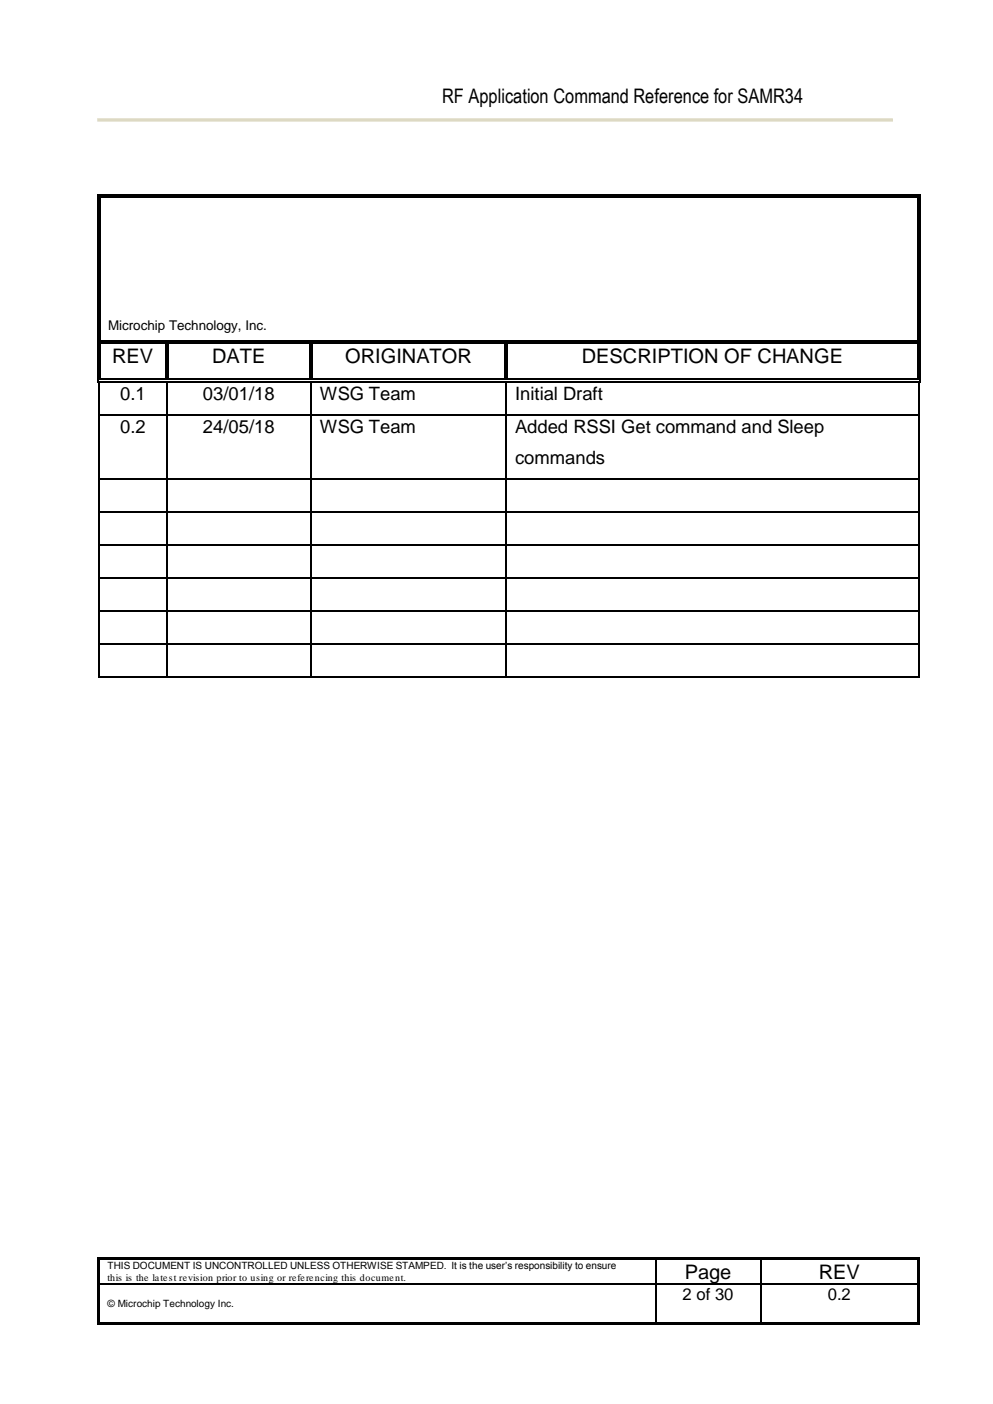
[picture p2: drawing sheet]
<svg xmlns="http://www.w3.org/2000/svg" width="210mm" height="297mm" viewBox="0 0 210 297" stroke-linecap="round" stroke-linejoin="round" font-family="sans-serif">
<defs><g id="words">
<g font-size="4.2">
<text x="93.5" y="21.9">RF Application Command Reference for SAMR34</text>
<text x="23.7" y="76.8">REV</text>
<text x="44.8" y="76.8">DATE</text>
<text x="73" y="76.8">ORIGINATOR</text>
<text x="123" y="76.8">DESCRIPTION OF CHANGE</text>
<text x="144.8" y="270.5">Page</text>
<text x="173.2" y="270.5">REV</text>
</g>
<g font-size="3.9">
<text x="25.4" y="84.5">0.1</text>
<text x="42.9" y="84.5">03/01/18</text>
<text x="67.7" y="84.5">WSG Team</text>
<text x="108.9" y="84.5">Initial Draft</text>
<text x="25.4" y="91.5">0.2</text>
<text x="42.9" y="91.5">24/05/18</text>
<text x="67.7" y="91.5">WSG Team</text>
<text x="108.9" y="91.5">Added RSSI Get command and Sleep</text>
<text x="108.9" y="98.2">commands</text>
</g>
<g font-size="3.5">
<text x="144.4" y="275">2 of 30</text>
<text x="175.1" y="275">0.2</text>
</g>
<text font-size="2.8" x="22.9" y="69.8">Microchip Technology, Inc.</text>
<g font-size="2.1">
<text x="22.7" y="268.5">THIS DOCUMENT IS UNCONTROLLED UNLESS OTHERWISE STAMPED. It is the user’s responsibility to ensure</text>
<text x="22.7" y="271">this is the latest revision prior to using or referencing this document.</text>
<text x="22.7" y="276.5">© Microchip Technology Inc.</text>
</g>
</g></defs>
<g fill="#000">
<path d="M20.6 41.1h.3v.8h-.3z" fill-rule="evenodd"/>
<path d="M20.6 41.1h.8v.2h-.8z" fill-rule="evenodd"/>
<path d="M21.1 41.6h.3v.3h-.3z" fill-rule="evenodd"/>
<path d="M21.1 41.6h.3v.2h-.3z" fill-rule="evenodd"/>
<path d="M107 41.1h.8v.2h-.8z" fill-rule="evenodd"/>
<path d="M107 41.6h.8v.2h-.8z" fill-rule="evenodd"/>
<path d="M194 41.1h.8v.2h-.8z" fill-rule="evenodd"/>
<path d="M194 41.6h.3v.3h-.3z" fill-rule="evenodd"/>
<path d="M194 41.6h.3v.2h-.3z" fill-rule="evenodd"/>
<path d="M194.5 41.1h.3v.8h-.3z" fill-rule="evenodd"/>
<path d="M20.6 72.8h.3z" fill-rule="evenodd"/>
<path d="M20.6 72h.3v.8h-.3z" fill-rule="evenodd"/>
<path d="M21.1 72.8h.3z" fill-rule="evenodd"/>
<path d="M21.1 72h.3v.3h-.3z" fill-rule="evenodd"/>
<path d="M21.1 72.5h.3v.3h-.3z" fill-rule="evenodd"/>
<path d="M34.9 72.8h.2z" fill-rule="evenodd"/>
<path d="M34.9 72h.8v.3h-.8z" fill-rule="evenodd"/>
<path d="M34.9 72.5h.2v.3h-.2z" fill-rule="evenodd"/>
<path d="M35.4 72.8h.3z" fill-rule="evenodd"/>
<path d="M35.4 72.5h.3v.3h-.3z" fill-rule="evenodd"/>
<path d="M65.4 72.8h.2z" fill-rule="evenodd"/>
<path d="M65.4 72h.7v.3h-.7z" fill-rule="evenodd"/>
<path d="M65.4 72.5h.2v.3h-.2z" fill-rule="evenodd"/>
<path d="M65.9 72.8h.2z" fill-rule="evenodd"/>
<path d="M65.9 72.5h.2v.3h-.2z" fill-rule="evenodd"/>
<path d="M106.7 72.8h.2z" fill-rule="evenodd"/>
<path d="M106.7 72h.7v.3h-.7z" fill-rule="evenodd"/>
<path d="M106.7 72.5h.2v.3h-.2z" fill-rule="evenodd"/>
<path d="M107.2 72.8h.2z" fill-rule="evenodd"/>
<path d="M107.2 72.5h.2v.3h-.2z" fill-rule="evenodd"/>
<path d="M107.4 72h.8v.3h-.8z" fill-rule="evenodd"/>
<path d="M107.4 72.5h.8v.3h-.8z" fill-rule="evenodd"/>
<path d="M194 72.8h.3z" fill-rule="evenodd"/>
<path d="M194 72h.3v.3h-.3z" fill-rule="evenodd"/>
<path d="M194 72.5h.3v.3h-.3z" fill-rule="evenodd"/>
<path d="M194.5 72.8h.3z" fill-rule="evenodd"/>
<path d="M194.5 72h.3v.8h-.3z" fill-rule="evenodd"/>
<path d="M20.6 80.1h.3v.8h-.3z" fill-rule="evenodd"/>
<path d="M20.6 80.7h.8v.2h-.8z" fill-rule="evenodd"/>
<path d="M20.9 80.9h.2z" fill-rule="evenodd"/>
<path d="M20.9 87.6h.2v.3h-.2z" fill-rule="evenodd"/>
<path d="M21.1 80.1h.3v.3h-.3z" fill-rule="evenodd"/>
<path d="M21.1 80.1h.3v.3h-.3z" fill-rule="evenodd"/>
<path d="M21.4 80.1h.7v.3h-.7z" fill-rule="evenodd"/>
<path d="M21.4 80.7h.7v.2h-.7z" fill-rule="evenodd"/>
<path d="M34.9 80.1h.2v.3h-.2z" fill-rule="evenodd"/>
<path d="M34.9 80.7h.8v.2h-.8z" fill-rule="evenodd"/>
<path d="M35.1 80.9h.3z" fill-rule="evenodd"/>
<path d="M35.1 87.6h.3v.3h-.3z" fill-rule="evenodd"/>
<path d="M35.4 80.1h.3v.3h-.3z" fill-rule="evenodd"/>
<path d="M35.7 80.1h.7v.3h-.7z" fill-rule="evenodd"/>
<path d="M35.7 80.7h.7v.2h-.7z" fill-rule="evenodd"/>
<path d="M65.4 80.1h.2v.3h-.2z" fill-rule="evenodd"/>
<path d="M65.4 80.7h.7v.2h-.7z" fill-rule="evenodd"/>
<path d="M65.6 80.9h.3z" fill-rule="evenodd"/>
<path d="M65.6 87.6h.3v.3h-.3z" fill-rule="evenodd"/>
<path d="M65.9 80.1h.2v.3h-.2z" fill-rule="evenodd"/>
<path d="M66.1 80.1h.8v.3h-.8z" fill-rule="evenodd"/>
<path d="M66.1 80.7h.8v.2h-.8z" fill-rule="evenodd"/>
<path d="M106.7 80.1h.2v.3h-.2z" fill-rule="evenodd"/>
<path d="M106.7 80.7h.7v.2h-.7z" fill-rule="evenodd"/>
<path d="M106.9 80.9h.3z" fill-rule="evenodd"/>
<path d="M106.9 87.6h.3v.3h-.3z" fill-rule="evenodd"/>
<path d="M107.2 80.1h.2v.3h-.2z" fill-rule="evenodd"/>
<path d="M107.4 80.1h.8v.3h-.8z" fill-rule="evenodd"/>
<path d="M107.4 80.7h.8v.2h-.8z" fill-rule="evenodd"/>
<path d="M194 80.7h.8v.2h-.8z" fill-rule="evenodd"/>
<path d="M194 80.1h.3v.3h-.3z" fill-rule="evenodd"/>
<path d="M194 80.1h.3v.3h-.3z" fill-rule="evenodd"/>
<path d="M194.3 80.9h.2z" fill-rule="evenodd"/>
<path d="M194.3 87.6h.2v.3h-.2z" fill-rule="evenodd"/>
<path d="M194.5 80.1h.3v.8h-.3z" fill-rule="evenodd"/>
<path d="M20.9 101.3h.2v.2h-.2z" fill-rule="evenodd"/>
<path d="M20.9 108.2h.2v.3h-.2z" fill-rule="evenodd"/>
<path d="M20.9 115.2h.2v.3h-.2z" fill-rule="evenodd"/>
<path d="M35.1 101.3h.3v.2h-.3z" fill-rule="evenodd"/>
<path d="M35.1 108.2h.3v.3h-.3z" fill-rule="evenodd"/>
<path d="M35.1 115.2h.3v.3h-.3z" fill-rule="evenodd"/>
<path d="M65.6 101.3h.3v.2h-.3z" fill-rule="evenodd"/>
<path d="M65.6 108.2h.3v.3h-.3z" fill-rule="evenodd"/>
<path d="M65.6 115.2h.3v.3h-.3z" fill-rule="evenodd"/>
<path d="M106.9 101.3h.3v.2h-.3z" fill-rule="evenodd"/>
<path d="M106.9 108.2h.3v.3h-.3z" fill-rule="evenodd"/>
<path d="M106.9 115.2h.3v.3h-.3z" fill-rule="evenodd"/>
<path d="M194.3 101.3h.2v.2h-.2z" fill-rule="evenodd"/>
<path d="M194.3 108.2h.2v.3h-.2z" fill-rule="evenodd"/>
<path d="M194.3 115.2h.2v.3h-.2z" fill-rule="evenodd"/>
<path d="M20.9 122.1h.2v.3h-.2z" fill-rule="evenodd"/>
<path d="M20.9 129.1h.2v.2h-.2z" fill-rule="evenodd"/>
<path d="M20.9 136.1h.2v.2h-.2z" fill-rule="evenodd"/>
<path d="M35.1 122.1h.3v.3h-.3z" fill-rule="evenodd"/>
<path d="M35.1 129.1h.3v.2h-.3z" fill-rule="evenodd"/>
<path d="M35.1 136.1h.3v.2h-.3z" fill-rule="evenodd"/>
<path d="M65.6 122.1h.3v.3h-.3z" fill-rule="evenodd"/>
<path d="M65.6 129.1h.3v.2h-.3z" fill-rule="evenodd"/>
<path d="M65.6 136.1h.3v.2h-.3z" fill-rule="evenodd"/>
<path d="M106.9 122.1h.3v.3h-.3z" fill-rule="evenodd"/>
<path d="M106.9 129.1h.3v.2h-.3z" fill-rule="evenodd"/>
<path d="M106.9 136.1h.3v.2h-.3z" fill-rule="evenodd"/>
<path d="M194.3 122.1h.2v.3h-.2z" fill-rule="evenodd"/>
<path d="M194.3 129.1h.2v.2h-.2z" fill-rule="evenodd"/>
<path d="M194.3 136.1h.2v.2h-.2z" fill-rule="evenodd"/>
<path d="M20.9 143h.2v.3h-.2z" fill-rule="evenodd"/>
<path d="M20.9 143h.2v.3h-.2z" fill-rule="evenodd"/>
<path d="M35.1 143h.3v.3h-.3z" fill-rule="evenodd"/>
<path d="M65.6 143h.3v.3h-.3z" fill-rule="evenodd"/>
<path d="M106.9 143h.3v.3h-.3z" fill-rule="evenodd"/>
<path d="M194.3 143h.2v.3h-.2z" fill-rule="evenodd"/>
<path d="M194.3 143h.2v.3h-.2z" fill-rule="evenodd"/>
<path d="M20.6 266h.5v.6h-.5z" fill-rule="evenodd"/>
<path d="M20.6 266h.5v.5h-.5z" fill-rule="evenodd"/>
<path d="M20.6 266.6h.5v4.8h-.5z" fill-rule="evenodd"/>
<path d="M20.6 271.4h.5v.3h-.5z" fill-rule="evenodd"/>
<path d="M20.6 271.7h.5v8h-.5z" fill-rule="evenodd"/>
<path d="M21.1 266h117.4v.5h-117.4z" fill-rule="evenodd"/>
<path d="M138.5 266.5l.3 .1z" fill-rule="evenodd"/>
<path d="M138.5 266h.5v.5h-.5z" fill-rule="evenodd"/>
<path d="M138.5 271.4h.3v.3h-.3z" fill-rule="evenodd"/>
<path d="M139 266h21.8v.5h-21.8z" fill-rule="evenodd"/>
<path d="M160.8 266.5l.2 .1z" fill-rule="evenodd"/>
<path d="M160.8 266h.5v.5h-.5z" fill-rule="evenodd"/>
<path d="M160.8 271.4h.2v.3h-.2z" fill-rule="evenodd"/>
<path d="M161.3 266h32.7v.5h-32.7z" fill-rule="evenodd"/>
<path d="M194 266h.5v.6h-.5z" fill-rule="evenodd"/>
<path d="M194 266h.5v.5h-.5z" fill-rule="evenodd"/>
<path d="M194 266.6h.5v4.8h-.5z" fill-rule="evenodd"/>
<path d="M194 271.4h.5v.3h-.5z" fill-rule="evenodd"/>
<path d="M194 271.7h.5v8h-.5z" fill-rule="evenodd"/>
<path d="M20.6 279.7h.5v.5h-.5z" fill-rule="evenodd"/>
<path d="M20.6 279.7h.5v.5h-.5z" fill-rule="evenodd"/>
<path d="M21.1 279.7h117.4v.5h-117.4z" fill-rule="evenodd"/>
<path d="M138.5 279.7h.5v.5h-.5z" fill-rule="evenodd"/>
<path d="M139 279.7h21.8v.5h-21.8z" fill-rule="evenodd"/>
<path d="M160.8 279.7h.5v.5h-.5z" fill-rule="evenodd"/>
<path d="M161.3 279.7h32.7v.5h-32.7z" fill-rule="evenodd"/>
<path d="M194 279.7h.5v.5h-.5z" fill-rule="evenodd"/>
<path d="M194 279.7h.5v.5h-.5z" fill-rule="evenodd"/>
</g>
<g fill="none" stroke="#000" stroke-width=".25">
<path d="M20.7 41.9v30.1M21.3 41.9v30.1M21.4 41.2h85.6M21.4 41.7h85.6M107.8 41.2h86.2M107.8 41.7h86.2M194.1 41.9v30.1M194.6 41.9v30.1M20.7 72.8v7.3M21.3 72.8v7.3M21.4 72.1h13.5M21.4 72.7h13.5"/>
<path d="M35 72.8v7.3M35.5 72.8v7.3M35.7 72.1h29.7M35.7 72.7h29.7M65.5 72.8v7.3M66 72.8v7.3M66.1 72.1h40.6M66.1 72.7h40.6M106.8 72.8v7.3M107.3 72.8v7.3M108.2 72.1h85.8M108.2 72.7h85.8"/>
<path d="M194.1 72.8v7.3M194.6 72.8v7.3M21 81v6.6M21 87.9v13.4M21.1 87.8h14M22.1 80.3h12.8M22.1 80.8h12.8M35.3 81v6.6M35.3 87.9v13.4M35.4 87.8h30.2M36.4 80.3h29M36.4 80.8h29"/>
<path d="M65.8 81v6.6M65.8 87.9v13.4M65.9 87.8h41M66.9 80.3h39.8M66.9 80.8h39.8M107 81v6.6M107 87.9v13.4M107.2 87.8h87.1M108.2 80.3h85.8M108.2 80.8h85.8M194.4 81v6.6M194.4 87.9v13.4"/>
<path d="M21 101.5v6.7M21 108.5v6.7M21 115.5v6.6M21.1 101.4h14M21.1 108.3h14M21.1 115.3h14M35.3 101.5v6.7M35.3 108.5v6.7M35.3 115.5v6.6M35.4 101.4h30.2M35.4 108.3h30.2M35.4 115.3h30.2"/>
<path d="M65.8 101.5v6.7M65.8 108.5v6.7M65.8 115.5v6.6M65.9 101.4h41M65.9 108.3h41M65.9 115.3h41M107 101.5v6.7M107 108.5v6.7M107 115.5v6.6M107.2 101.4h87.1M107.2 108.3h87.1M107.2 115.3h87.1"/>
<path d="M194.4 101.5v6.7M194.4 108.5v6.7M194.4 115.5v6.6M21 122.4v6.7M21 129.3v6.8M21 136.3v6.7M21.1 122.3h14M21.1 129.2h14M21.1 136.2h14M35.3 122.4v6.7M35.3 129.3v6.8M35.3 136.3v6.7"/>
<path d="M35.4 122.3h30.2M35.4 129.2h30.2M35.4 136.2h30.2M65.8 122.4v6.7M65.8 129.3v6.8M65.8 136.3v6.7M65.9 122.3h41M65.9 129.2h41M65.9 136.2h41M107 122.4v6.7M107 129.3v6.8M107 136.3v6.7"/>
<path d="M107.2 122.3h87.1M107.2 129.2h87.1M107.2 136.2h87.1M194.4 122.4v6.7M194.4 129.3v6.8M194.4 136.3v6.7M21.1 143.1h14M35.4 143.1h30.2M65.9 143.1h41M107.2 143.1h87.1M21.1 271.5h117.4M138.7 266.6v4.8"/>
<path d="M138.7 271.7v8M138.8 271.5h22M160.9 266.6v4.8M160.9 271.7v8M161 271.5h33"/>
</g>
<path d="M20.6 25.4h168.2" fill="none" stroke="#ddd9c3" stroke-width=".71" stroke-linecap="butt"/>
<use href="#words"/>
</svg>
